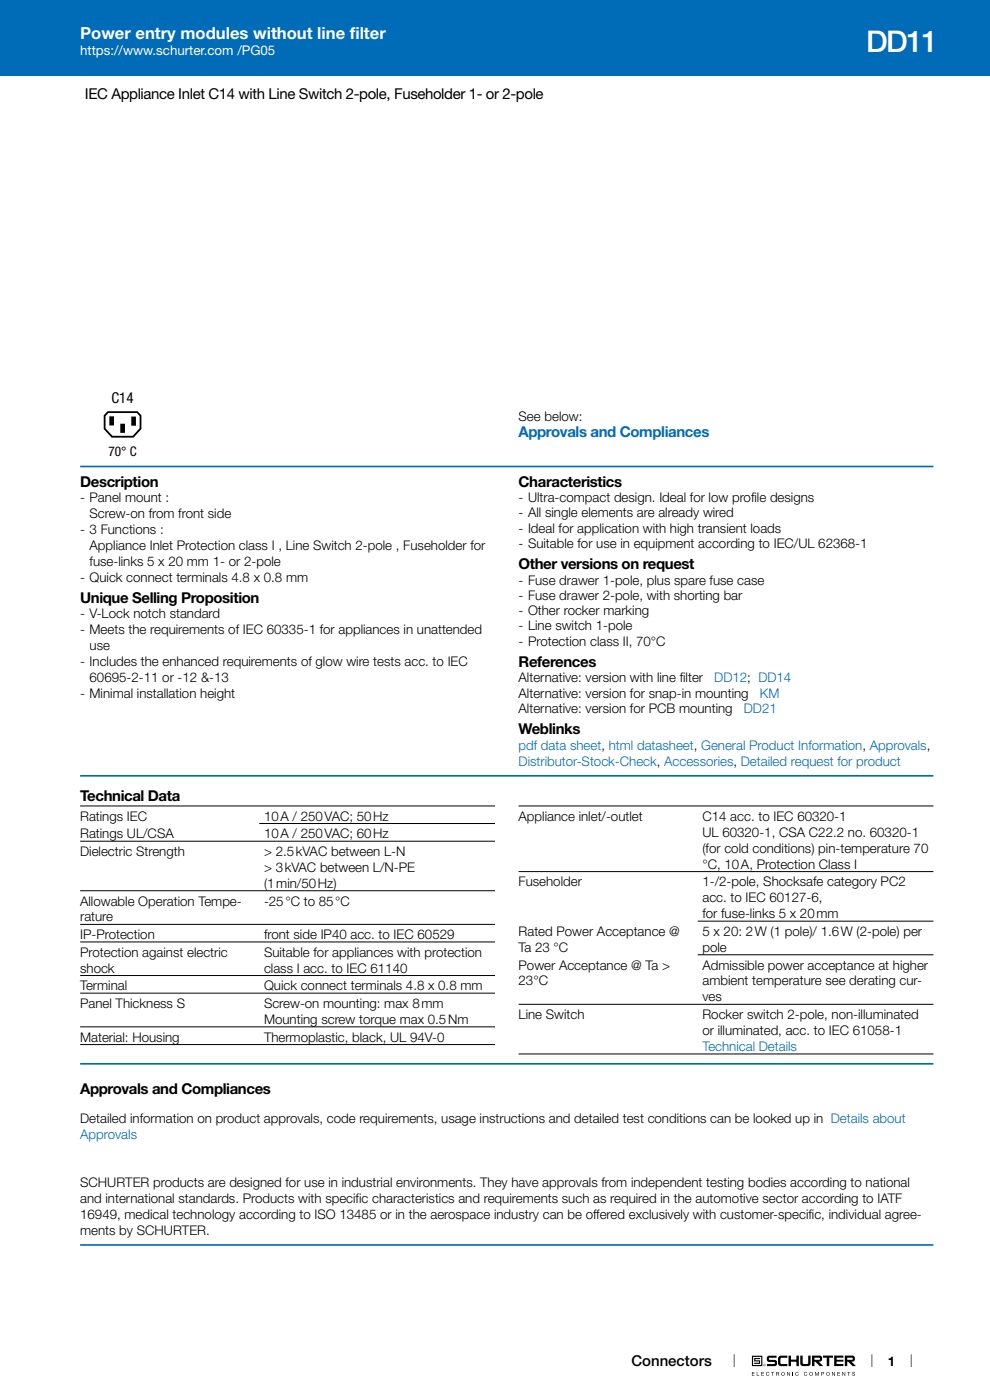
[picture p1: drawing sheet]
<svg xmlns="http://www.w3.org/2000/svg" width="210mm" height="297mm" viewBox="0 0 210 297" stroke-linecap="round" stroke-linejoin="round" font-family="sans-serif">
<defs><g id="words">
<text font-size="6.3" fill="#fff" x="183.7" y="11">DD11</text>
<text font-size="3.5" fill="#fff" x="17" y="8.4">Power entry modules without line filter</text>
<g font-size="3.2">
<text x="18" y="21">IEC Appliance Inlet C14 with Line Switch 2-pole, Fuseholder 1- or 2-pole</text>
<text x="23.7" y="85.5">C14</text>
<text x="17" y="103.3">Description</text>
<text x="110" y="103.3">Characteristics</text>
<text x="110" y="120.8">Other versions on request</text>
<text x="17" y="127.9">Unique Selling Proposition</text>
<text x="110" y="141.5">References</text>
<text x="110" y="155.8">Weblinks</text>
<text x="17" y="169.9">Technical Data</text>
<text x="17" y="232">Approvals and Compliances</text>
<text x="133.9" y="289.8">Connectors</text>
</g>
<text font-size="3.2" fill="#006bb6" x="110" y="92.7">Approvals and Compliances</text>
<text font-size="2.8" fill="#fff" x="17" y="11.6">https://www.schurter.com /PG05</text>
<g font-size="2.8">
<text x="110" y="89.2">See below:</text>
<text x="23" y="96.8">70° C</text>
<text x="17" y="106.5">- Panel mount :</text>
<text x="110" y="106.6">- Ultra-compact design. Ideal for low profile designs</text>
<text x="17" y="113.3">- 3 Functions :</text>
<text x="19" y="109.9">Screw-on from front side</text>
<text x="110" y="109.8">- All single elements are already wired</text>
<text x="110" y="113">- Ideal for application with high transient loads</text>
<text x="19" y="116.7">Appliance Inlet Protection class I , Line Switch 2-pole , Fuseholder for</text>
<text x="110" y="116.2">- Suitable for use in equipment according to IEC/UL 62368-1</text>
<text x="17" y="123.4">- Quick connect terminals 4.8 x 0.8 mm</text>
<text x="19" y="120">fuse-links 5 x 20 mm 1‑ or 2‑pole</text>
<text x="110" y="124">- Fuse drawer 1-pole, plus spare fuse case</text>
<text x="17" y="131.2">- V-Lock notch standard</text>
<text x="110" y="127.3">- Fuse drawer 2-pole, with shorting bar</text>
<text x="110" y="130.5">- Other rocker marking</text>
<text x="17" y="134.5">- Meets the requirements of IEC 60335-1 for appliances in unattended</text>
<text x="19" y="137.9">use</text>
<text x="110" y="133.7">- Line switch 1-pole</text>
<text x="110" y="136.9">- Protection class II, 70°C</text>
<text x="17" y="141.3">- Includes the enhanced requirements of glow wire tests acc. to IEC</text>
<text x="17" y="148.1">- Minimal installation height</text>
<text x="19" y="144.7">60695-2-11 or -12 &amp;-13</text>
<text x="110" y="144.7">Alternative: version with line filter</text>
<text x="110" y="148">Alternative: version for snap-in mounting</text>
<text x="110" y="151.3">Alternative: version for PCB mounting</text>
<text x="17" y="174.1">Ratings IEC</text>
<text x="17" y="177.8">Ratings UL/CSA</text>
<text x="56" y="174.1">10A / 250VAC; 50Hz</text>
<text x="56" y="177.8">10A / 250VAC; 60Hz</text>
<text x="110" y="174.1">Appliance inlet/-outlet</text>
<text x="149" y="174.1">C14 acc. to IEC 60320-1</text>
<text x="149" y="177.5">UL 60320-1, CSA C22.2 no. 60320-1</text>
<text x="17" y="181.6">Dielectric Strength</text>
<text x="56" y="181.6">&gt; 2.5kVAC between L-N</text>
<text x="56" y="185">&gt; 3kVAC between L/N-PE</text>
<text x="149" y="180.9">(for cold conditions) pin-temperature 70</text>
<text x="149" y="184.3">°C, 10A, Protection Class I</text>
<text x="56" y="188.4">(1min/50Hz)</text>
<text x="110" y="188">Fuseholder</text>
<text x="149" y="188">1-/2-pole, Shocksafe category PC2</text>
<text x="149" y="191.4">acc. to IEC 60127-6,</text>
<text x="17" y="192.1">Allowable Operation Tempe-</text>
<text x="17" y="195.5">rature</text>
<text x="56" y="192.1">-25°C to 85°C</text>
<text x="149" y="194.8">for fuse-links 5 x 20mm</text>
<text x="17" y="199.2">IP-Protection</text>
<text x="17" y="203">Protection against electric</text>
<text x="56" y="199.2">front side IP40 acc. to IEC 60529</text>
<text x="56" y="203">Suitable for appliances with protection</text>
<text x="110" y="198.6">Rated Power Acceptance @</text>
<text x="110" y="201.9">Ta 23 °C</text>
<text x="149" y="198.6">5 x 20: 2W (1 pole)/ 1.6W (2-pole) per</text>
<text x="149" y="201.9">pole</text>
<text x="17" y="206.3">shock</text>
<text x="56" y="206.3">class I acc. to IEC 61140</text>
<text x="110" y="205.7">Power Acceptance @ Ta &gt;</text>
<text x="110" y="209.1">23°C</text>
<text x="149" y="205.7">Admissible power acceptance at higher</text>
<text x="149" y="209.1">ambient temperature see derating cur-</text>
<text x="17" y="210.1">Terminal</text>
<text x="17" y="213.8">Panel Thickness S</text>
<text x="56" y="210.1">Quick connect terminals 4.8 x 0.8 mm</text>
<text x="56" y="213.8">Screw-on mounting: max 8mm</text>
<text x="149" y="212.5">ves</text>
<text x="17" y="221">Material: Housing</text>
<text x="56" y="221">Thermoplastic, black, UL 94V-0</text>
<text x="56" y="217.2">Mounting screw torque max 0.5Nm</text>
<text x="110" y="216.2">Line Switch</text>
<text x="149" y="216.2">Rocker switch 2-pole, non-illuminated</text>
<text x="149" y="219.6">or illuminated, acc. to IEC 61058-1</text>
<text x="17" y="238.2">Detailed information on product approvals, code requirements, usage instructions and detailed test conditions can be looked up in Details about</text>
<text x="17" y="251.8">SCHURTER products are designed for use in industrial environments. They have approvals from independent testing bodies according to national</text>
<text x="17" y="255.2">and international standards. Products with specific characteristics and requirements such as required in the automotive sector according to IATF</text>
<text x="17" y="258.5">16949, medical technology according to ISO 13485 or in the aerospace industry can be offered exclusively with customer-specific, individual agree-</text>
<text x="17" y="261.9">ments by SCHURTER.</text>
<text x="188.3" y="289.7">1</text>
</g>
<g font-size="2.8" fill="#006bb6">
<text x="151.5" y="144.7">DD12; DD14</text>
<text x="161.2" y="148">KM</text>
<text x="157.8" y="151.3">DD21</text>
<text x="110" y="159">pdf data sheet, html datasheet, General Product Information, Approvals,</text>
<text x="110" y="162.4">Distributor-Stock-Check, Accessories, Detailed request for product</text>
<text x="149" y="223">Technical Details</text>
<text x="17" y="241.6">Approvals</text>
</g>
</g></defs>
<path d="M155.7 287.3v2.7M184.9 287.3v2.7M193.3 287.3v2.7" fill="none" stroke="#58595b" stroke-width=".21"/>
<g fill="#000">
<path d="M159.5 291.1h.6h-.5v.3h.4l-.4 .1v.3l.5 .1h-.6zM160.5 291.1l.1 .7 .5 .1h-.6zM161.5 291.1h.5h-.4v.3h.4l-.4 .1v.3l.4 .1h-.5zM162.8 287.7l.3-.1h1.6v.4h-1.5l-.1 .3 .1 .2a2.1 2.1 0 0 1 1.6 .3 .7 .7 0 0 1-.4 1h-1.7v-.4l1.6-.1v-.3l-.6-.1a.76 .76 0 0 1-.9-.2 .76 .76 0 0 1 0-1zM162.6 291.1h.4l.2 .2a.32 .32 0 0 0-.4-.2 .32 .32 0 0 0-.2 .5 .32 .32 0 0 0 .4 .1l.2-.1-.1 .1a.41 .41 0 0 1-.6 0 .41 .41 0 0 1 .1-.6zM163.6 291.1h.6h-.2v.8l-.2-.8zM167 291.1l.5 .6 .1-.6v.8l-.5-.7-.1 .7zM165.2 287.8l.4-.2h1.4v.4l-1.4 .1-.1 1.1 .3 .2h1.2v.4h-1.4l-.4-.2-.2-.3v-1.1zM167.3 287.6h.5v.8h1.1v-.8h.6v2.2h-.6v-.9h-1.1v.9h-.5zM168.1 291.1l.1 .8zM168.9 291.1h.3l.2 .2a.32 .32 0 0 0-.4-.2 .32 .32 0 0 0-.2 .5 .32 .32 0 0 0 .4 .1l.2-.1v.1a.41 .41 0 0 1-.7 0 .41 .41 0 0 1 .2-.6zM169.8 287.6h.5v1.7l.9 .1 .2-.2v-1.6h.5v1.9a1.93 1.93 0 0 1-2.1 0z"/>
<path d="M170.7 291.1h.4l.1 .2a.32 .32 0 0 0-.4-.2 .32 .32 0 0 0-.1 .5 .32 .32 0 0 0 .4 .1l.1-.1v.1a.41 .41 0 0 1-.6 0 .41 .41 0 0 1 .1-.6zM172.9 291.1h.2l.2 .6 .3-.6h.1v.8l-.1-.7-.2 .7-.4-.7-.1 .7zM174.6 287.6h2.1v.4h-.8v1.8h-.5v-1.8h-.8zM176.5 291.1l.5 .6 .1-.6v.8l-.5-.7-.1 .7zM176.9 287.6h2v.4h-1.4v.5h1.4v.4h-1.4v.5h1.4v.4h-2zM177.6 291.1h.6h-.5v.3h.5l-.5 .1v.3l.5 .1h-.6zM178.7 291.1l.5 .6 .1-.6v.8l-.5-.7-.1 .7zM179.7 291.1h.7h-.3v.8l-.1-.8zM180.8 291.1h.5l.1 .2-.3-.2-.2 .2 .4 .2v.3l-.2 .1-.3-.1-.1-.2 .4 .2 .2-.2-.4-.2z"/>
<path d="M159.8 287.9v1.7h1.7v-1.7zM159.5 287.6h2.2v2.2h-2.2zM160 288.1v.7h1v.3h-1v.2h1.2v-.7h-1v-.3h1v-.2z"/>
<path d="M161.9 289.6a.2 .2 0 0 1 .4 0 .2 .2 0 0 1-.4 0zM161.9 289.6a.25 .25 0 0 0 .5 0 .25 .25 0 0 0-.5 0zM162 289.4l.2 .1 .1 .2-.2-.1-.1 .1zM162.1 289.5l.1 .1z"/>
<path d="M164.8 291.1v.3h.3v-.2zM164.7 291.1h.5l-.1 .4 .2 .4-.3-.4h-.2l-.1 .4z"/>
<path d="M165.8 291.5a.31 .31 0 0 0 .6 0 .31 .31 0 0 0-.6 0zM165.7 291.4a.4 .4 0 0 1 .8 0 .4 .4 0 0 1-.8 0z"/>
<path d="M171.7 291.5a.35 .35 0 0 0 .7 0 .35 .35 0 0 0-.7 0zM171.6 291.4a.45 .45 0 0 1 .9 0 .45 .45 0 0 1-.9 0z"/>
<path d="M172.2 287.6h1.7a.66 .66 0 0 1 .5 .8 .66 .66 0 0 1-.8 .5l1 .9h-.7l-1-.9h-.1v.9h-.6zM172.8 288v.5h1l.1-.2-.1-.3z"/>
<path d="M174.3 291.1v.3h.4v-.2zM174.2 291.1h.6v.2v.2h-.5v.4z"/>
<path d="M175.3 291.5a.31 .31 0 0 0 .6 0 .31 .31 0 0 0-.6 0zM175.2 291.4a.4 .4 0 0 1 .8 0 .4 .4 0 0 1-.8 0z"/>
<path d="M179.2 287.6h1.7a.66 .66 0 0 1 .4 .8 .66 .66 0 0 1-.7 .5l1 .9h-.8l-.9-.9h-.2v.9h-.5zM179.7 288v.5h1l.2-.2-.2-.3z"/>
</g>
<path d="M-.1 -.1h210.2v16.1h-210.2z" fill="#006bb6"/>
<path d="M23.4 88.5h.6v1.6h-.6zM25.7 90h.6v1.7h-.6zM28 88.5h.7v1.6h-.7z" fill="#000" stroke="#000" stroke-width=".32"/>
<path d="M22.9 87.4h6.2l.7 .8v2.7l-1.6 1.7h-4.4l-1.6-1.7v-2.7z" fill="none" stroke="#000" stroke-width=".38"/>
<path d="M17 99h181M17 164.6h181M17 225.7h181M17 264.1h181" fill="none" stroke="#006bb6" stroke-width=".35"/>
<g fill="none" stroke="#000" stroke-width=".21">
<path d="M17 171h88M17 178.5h88M55 174.7h50M110 171h88M17 189h88M17 196.1h88M17 199.8h88M110 184.9h88M148 195.4h50M17 207h88M17 210.7h88M17 217.8h88"/>
<path d="M110 213.1h88M148 202.5h50M17 221.6h88M110 223.6h88"/>
</g>
<use href="#words"/>
</svg>
